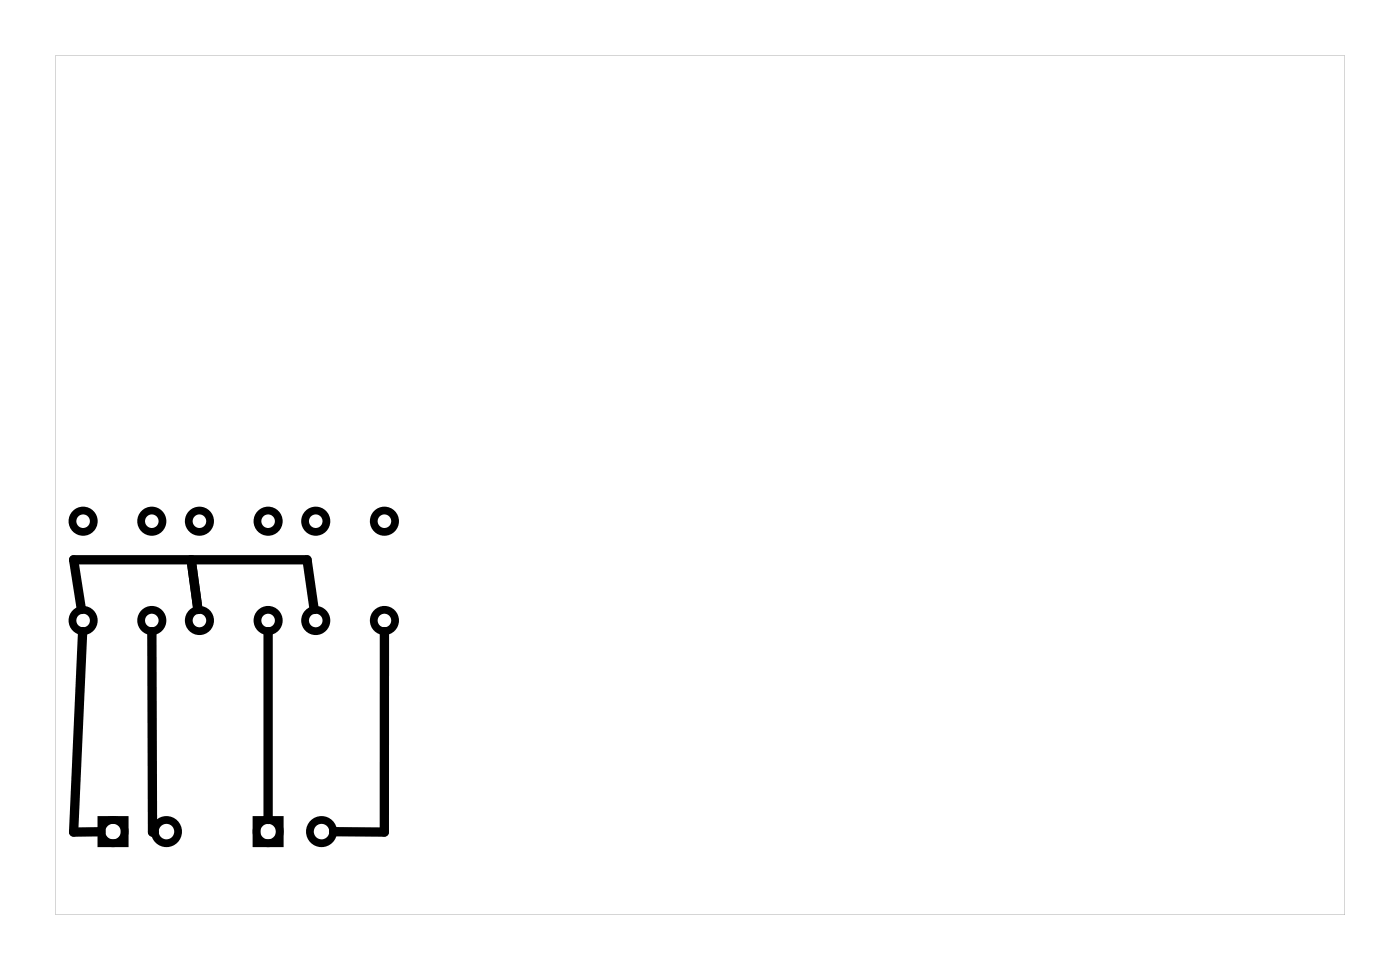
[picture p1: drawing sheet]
<svg xmlns="http://www.w3.org/2000/svg" width="92mm" height="63mm" viewBox="0 0 92 63" stroke-linecap="round" stroke-linejoin="round" font-family="sans-serif">
<path d="M3.6 3.6h84.5v56.3h-84.5zM3.6 3.6v56.3h84.5v-56.3z" fill="#000"/>
<g fill="none" stroke="#000" stroke-width=".51">
<path d="M6.6 53.7h1.6v1.5h-1.6zM16.8 53.7h1.5v1.5h-1.5z"/>
<circle cx="5.4" cy="34.1" r=".7"/>
<circle cx="9.9" cy="34.1" r=".7"/>
<circle cx="13.1" cy="34.1" r=".7"/>
<circle cx="17.6" cy="34.1" r=".7"/>
<circle cx="20.7" cy="34.1" r=".7"/>
<circle cx="25.2" cy="34.1" r=".7"/>
<circle cx="5.4" cy="40.6" r=".7"/>
<circle cx="7.4" cy="54.4" r=".76"/>
<circle cx="9.9" cy="40.6" r=".7"/>
<circle cx="10.9" cy="54.4" r=".76"/>
<circle cx="13.1" cy="40.6" r=".7"/>
<circle cx="17.6" cy="40.6" r=".7"/>
<circle cx="17.6" cy="54.4" r=".76"/>
<circle cx="20.7" cy="40.6" r=".7"/>
<circle cx="21.1" cy="54.4" r=".76"/>
<circle cx="25.2" cy="40.6" r=".7"/>
</g>
<path d="M12.5 36.6l.5 3.3M20.6 39.9l-.5-3.3h-15.3l.5 3.3M5.4 41.3l-.6 13.2 1.8-.1M9.9 41.3l.1 13.2h.1M17.6 41.3v12.4M25.2 41.3v13.2l-3.3-.1" fill="none" stroke="#000" stroke-width=".61"/>
</svg>
